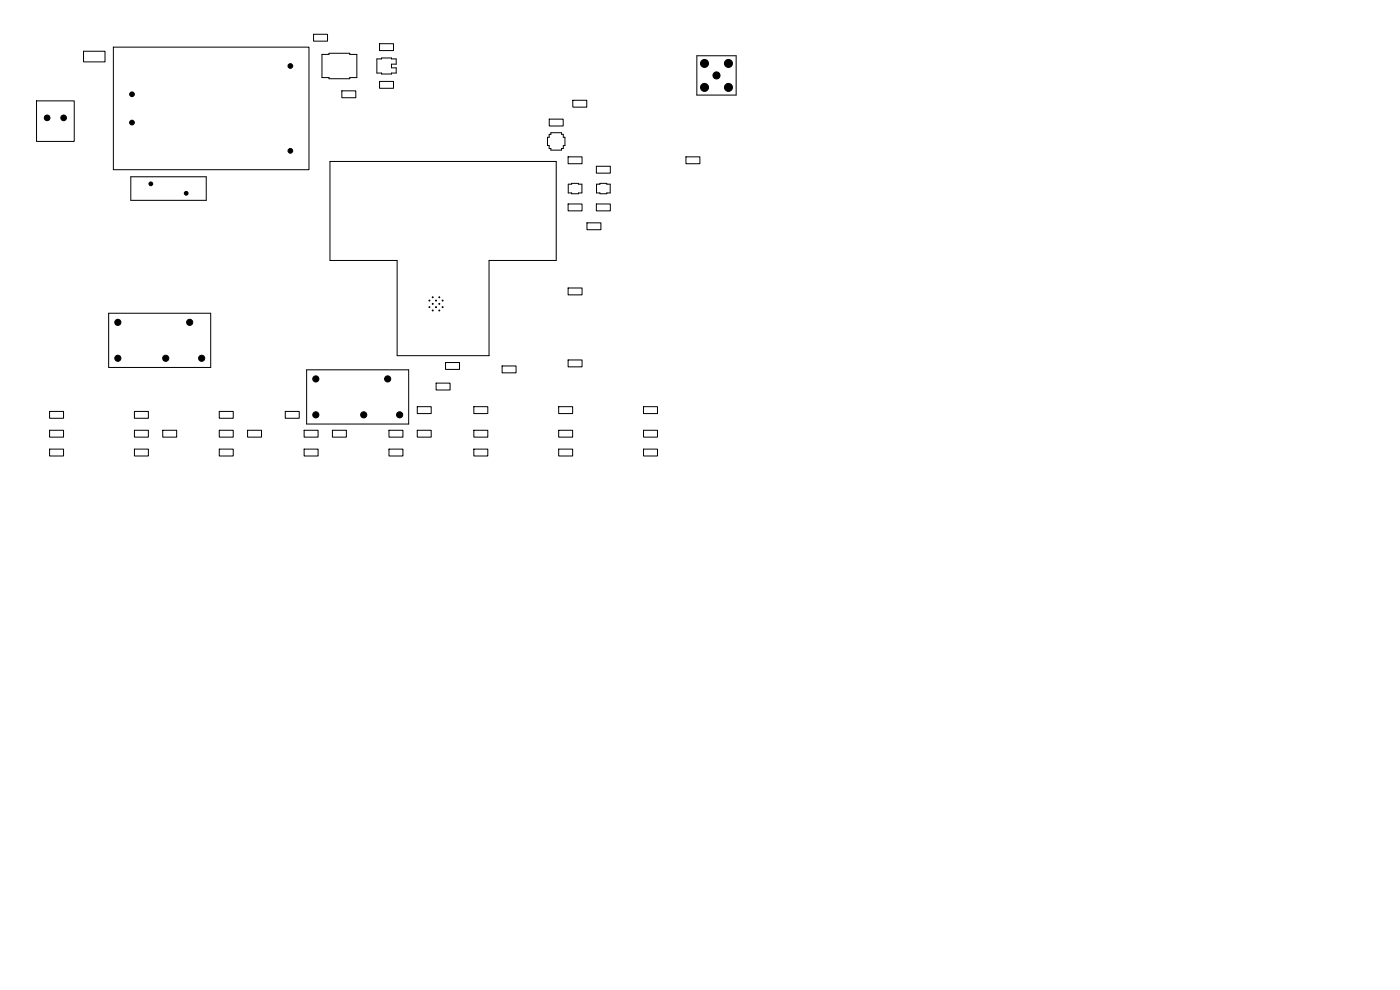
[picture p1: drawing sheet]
<svg xmlns="http://www.w3.org/2000/svg" width="297mm" height="210mm" viewBox="0 0 297 210" stroke-linecap="round" stroke-linejoin="round" font-family="sans-serif">
<g fill="none" stroke="#000" stroke-width=".21">
<path d="M17.7 10.9h4.6v2.2h-4.6zM24 10h41.6v26h-41.6zM66.5 7.3h3v1.4h-3zM68.3 11.5h1.5v-.2h4.4v.2h1.5v5h-1.5v.2h-4.4v-.2h-1.5zM72.5 19.3h3v1.4h-3zM80 12.5h.9v-.2h2.1v.2h1v1.1h-1v.8h1v1.1h-1v.2h-2.1v-.2h-.9zM80.5 17.3h3v1.4h-3zM80.5 9.3h3v1.4h-3zM147.8 11.8h8.4v8.4h-8.4zM7.7 21.4h8.1v8.6h-8.1zM27.8 37.5h16v5h-16zM70 34.3h48v21h-14.3v20.2h-19.4v-20.2h-14.3z"/>
<path d="M116.5 28.5h.4v-.3h2.2v.3h.4v.6h.3v1.8h-.3v.6h-.4v.4h-2.2v-.4h-.4v-.6h-.3v-1.8h.3zM116.5 25.3h3v1.4h-3zM120.5 33.3h3v1.4h-3zM120.5 39.1h.8v-.2h1.4v.2h.8v1.8h-.8v.2h-1.4v-.2h-.8zM121.5 21.3h3v1.4h-3zM126.5 35.3h3v1.4h-3zM126.6 39.1h.7v-.2h1.4v.2h.7v1.8h-.7v.2h-1.4v-.2h-.7zM145.5 33.3h3v1.4h-3zM120.5 43.3h3v1.4h-3zM124.5 47.3h3v1.4h-3zM126.5 43.3h3v1.4h-3zM23 66.5h21.7v11.5h-21.7z"/>
<path d="M65 78.5h21.7v11.5h-21.7zM94.5 76.9h3v1.5h-3zM106.5 77.6h3v1.5h-3zM120.5 76.4h3v1.4h-3zM120.5 61.1h3v1.5h-3zM10.5 87.3h3v1.4h-3zM10.5 91.3h3v1.4h-3zM10.5 95.3h3v1.4h-3zM28.5 87.3h3v1.4h-3zM28.5 95.3h3v1.4h-3zM28.5 91.3h3v1.4h-3zM34.5 91.3h3v1.4h-3z"/>
<path d="M46.5 87.3h3v1.4h-3zM46.5 95.3h3v1.4h-3zM46.5 91.3h3v1.4h-3zM52.5 91.3h3v1.4h-3zM60.5 87.3h3v1.4h-3zM64.5 95.3h3v1.4h-3zM64.5 91.3h3v1.4h-3zM70.5 91.3h3v1.4h-3zM82.5 91.3h3v1.4h-3zM82.5 95.3h3v1.4h-3zM88.5 91.3h3v1.4h-3zM88.5 86.3h3v1.4h-3z"/>
<path d="M92.5 81.3h3v1.4h-3zM100.5 95.3h3v1.4h-3zM100.5 91.3h3v1.4h-3zM100.5 86.3h3v1.4h-3zM118.5 95.3h3v1.4h-3zM118.5 86.3h3v1.4h-3zM118.5 91.3h3v1.4h-3zM136.5 91.3h3v1.4h-3zM136.5 95.3h3v1.4h-3zM136.5 86.3h3v1.4h-3z"/>
</g>
<g fill="#000" stroke="#000" stroke-width=".21">
<circle cx="61.6" cy="14" r=".5"/>
<circle cx="149.5" cy="18.5" r=".85"/>
<circle cx="149.5" cy="13.5" r=".85"/>
<circle cx="152" cy="16" r=".75"/>
<circle cx="154.5" cy="18.5" r=".85"/>
<circle cx="154.5" cy="13.5" r=".85"/>
<circle cx="10" cy="25" r=".6"/>
<circle cx="13.5" cy="25" r=".6"/>
<circle cx="28" cy="20" r=".5"/>
<circle cx="28" cy="26" r=".5"/>
<circle cx="32" cy="39" r=".4"/>
<circle cx="61.6" cy="32" r=".5"/>
<circle cx="39.5" cy="41" r=".4"/>
<circle cx="25" cy="76" r=".65"/>
<circle cx="25" cy="68.4" r=".65"/>
<circle cx="35.2" cy="76" r=".65"/>
<circle cx="40.2" cy="68.4" r=".65"/>
<circle cx="42.8" cy="76" r=".65"/>
<circle cx="91.1" cy="65.2" r=".1"/>
<circle cx="91.1" cy="63.8" r=".1"/>
<circle cx="91.8" cy="65.9" r=".1"/>
<circle cx="91.8" cy="64.5" r=".1"/>
<circle cx="91.8" cy="63.1" r=".1"/>
<circle cx="92.5" cy="65.2" r=".1"/>
<circle cx="92.5" cy="63.8" r=".1"/>
<circle cx="93.2" cy="65.9" r=".1"/>
<circle cx="93.2" cy="64.5" r=".1"/>
<circle cx="93.2" cy="63.1" r=".1"/>
<circle cx="93.9" cy="65.2" r=".1"/>
<circle cx="93.9" cy="63.8" r=".1"/>
<circle cx="67" cy="80.4" r=".65"/>
<circle cx="67" cy="88" r=".65"/>
<circle cx="77.2" cy="88" r=".65"/>
<circle cx="82.2" cy="80.4" r=".65"/>
<circle cx="84.8" cy="88" r=".65"/>
</g>
</svg>
